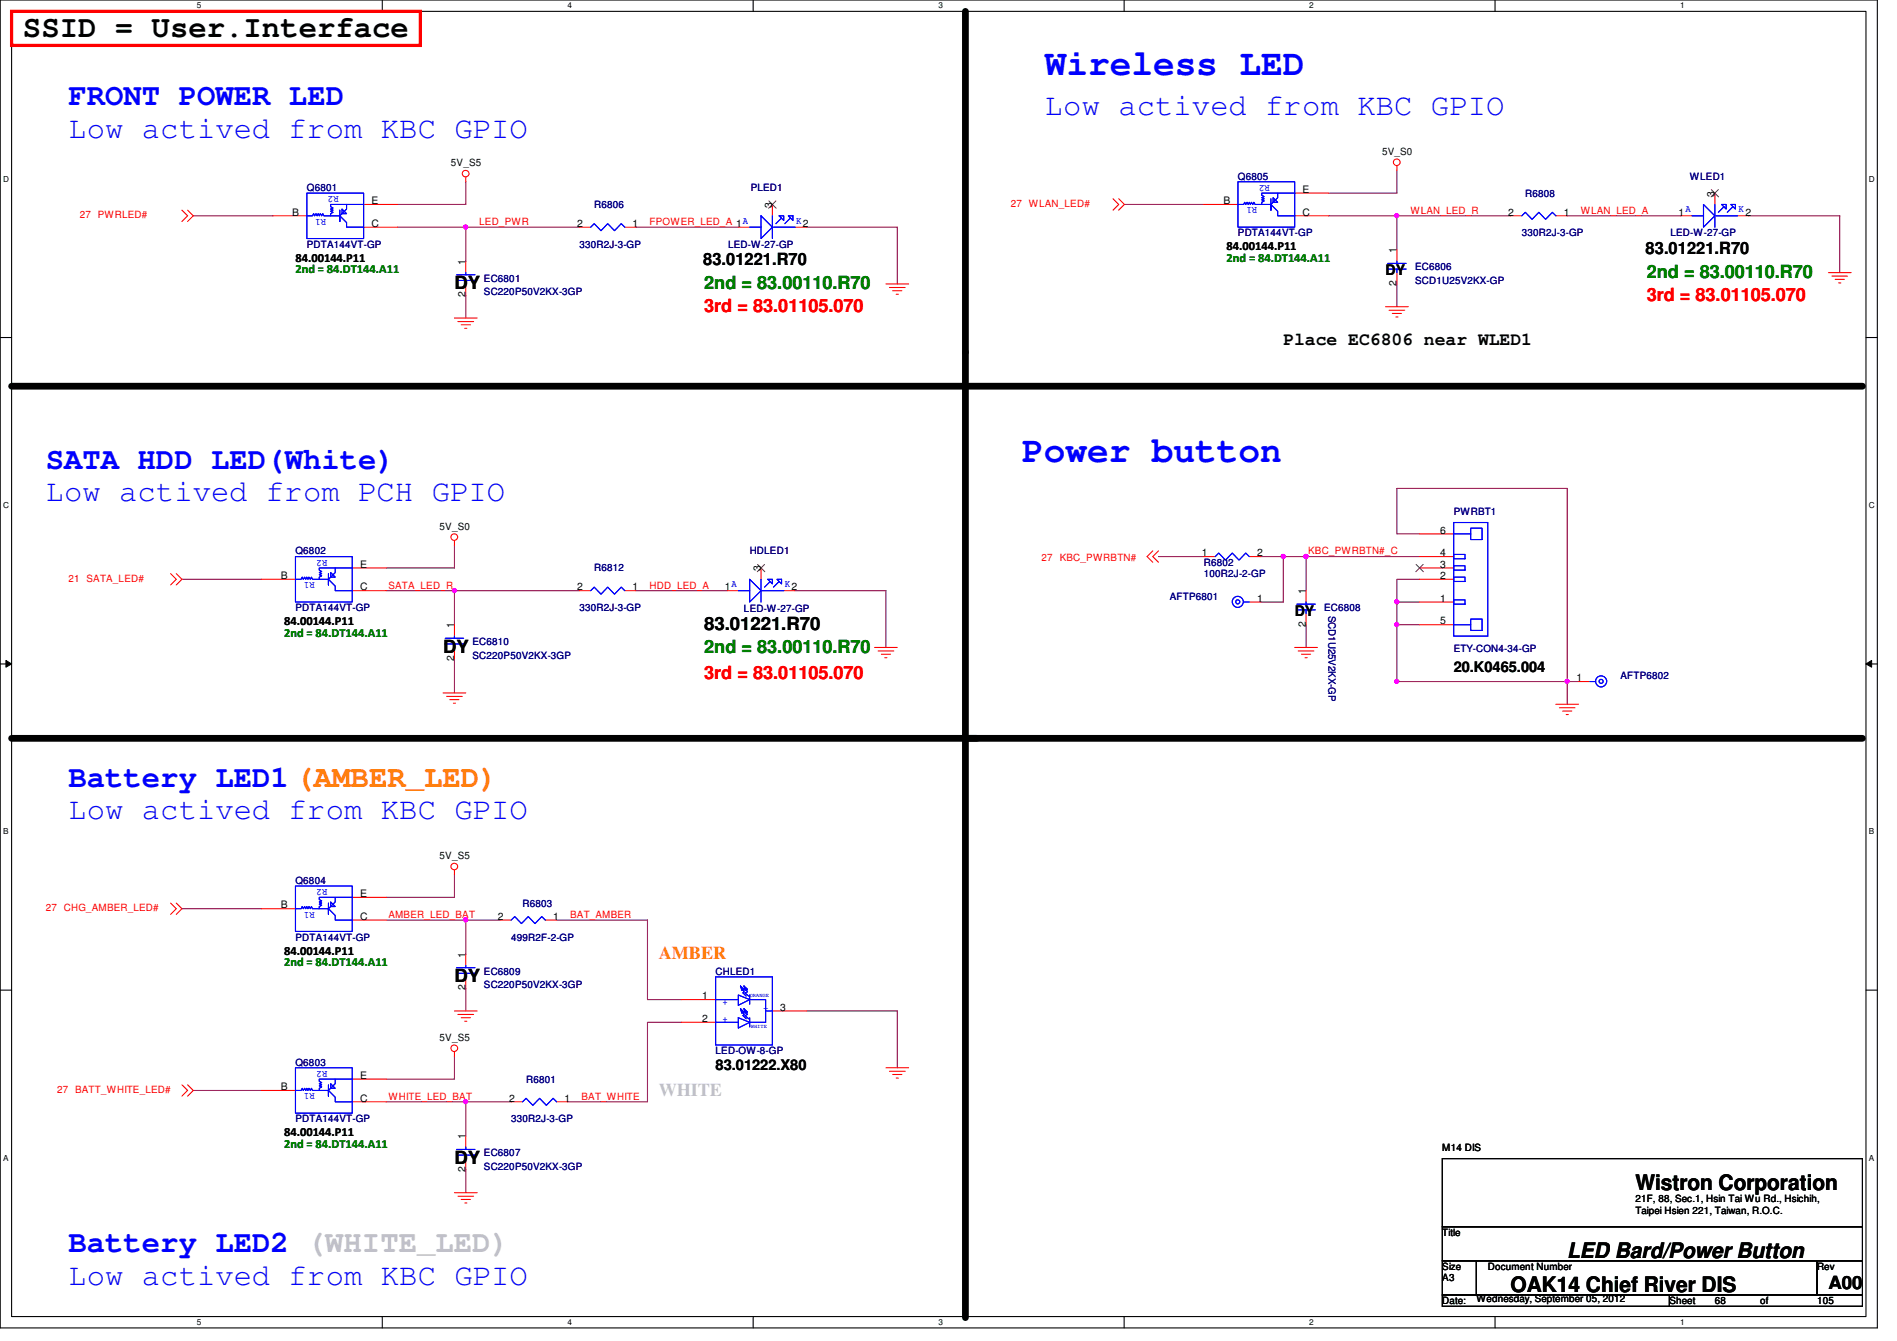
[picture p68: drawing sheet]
<svg xmlns="http://www.w3.org/2000/svg" width="297mm" height="210mm" viewBox="0 0 297 210" stroke-linecap="round" stroke-linejoin="round" font-family="sans-serif">
<defs><g id="words">
<g font-size="5.7" fill="#00f">
<text x="163.6" y="11.8">Wireless LED</text>
<text x="160.1" y="72.3">Power button</text>
</g>
<text font-size="4.8" x="3.6" y="5.8">SSID = User.Interface</text>
<g font-size="4.8" fill="#00f">
<text x="10.7" y="16.5">FRONT POWER LED</text>
<text x="163.6" y="18">Low actived from KBC GPIO</text>
<text x="10.7" y="21.5">Low actived from KBC GPIO</text>
<text x="7.2" y="73.4">SATA HDD LED(White)</text>
<text x="7.2" y="78.4">Low actived from PCH GPIO</text>
<text x="10.7" y="123.1">Battery LED1 (AMBER_LED)</text>
<text x="10.7" y="128.2">Low actived from KBC GPIO</text>
<text x="10.7" y="196">Battery LED2 (WHITE_LED)</text>
<text x="10.7" y="201.1">Low actived from KBC GPIO</text>
</g>
<g font-size="3.3">
<text x="256.1" y="186.3">Wistron Corporation</text>
<text x="245.4" y="196.8">LED Bard/Power Button</text>
<text x="236.5" y="202.3">OAK14 Chief River DIS</text>
</g>
<g font-size="2.8">
<text x="71.2" y="45.3">DY</text>
<text x="201" y="53.9">Place EC6806 near WLED1</text>
<text x="110.3" y="98.6">83.01221.R70</text>
<text x="69.4" y="102.2">DY</text>
<text x="71.2" y="153.8">DY</text>
<text x="71.2" y="182.2">DY</text>
<text x="286.3" y="201.8">A00</text>
</g>
<g font-size="2.8" fill="#008000">
<text x="110.3" y="45.3">2nd = 83.00110.R70</text>
<text x="257.8" y="43.5">2nd = 83.00110.R70</text>
<text x="110.3" y="102.2">2nd = 83.00110.R70</text>
</g>
<g font-size="2.8" fill="#f00">
<text x="257.8" y="47.1">3rd = 83.01105.070</text>
<text x="110.3" y="48.9">3rd = 83.01105.070</text>
<text x="110.3" y="106.3">3rd = 83.01105.070</text>
</g>
<text font-size="2.8" fill="#ff8000" x="103.2" y="150.2">AMBER</text>
<text font-size="2.8" fill="#c0c0c0" x="103.2" y="171.5">WHITE</text>
<g font-size="2.6">
<text x="110.1" y="41.5">83.01221.R70</text>
<text x="257.7" y="39.8">83.01221.R70</text>
</g>
<g font-size="2.3">
<text x="217" y="43">DY</text>
<text x="202.7" y="96.4">DY</text>
<text x="227.6" y="105.2">20.K0465.004</text>
<text x="112.1" y="167.5">83.01222.X80</text>
</g>
<g font-size="1.9">
<text x="46.3" y="41">84.00144.P11</text>
<text x="192.1" y="39.2">84.00144.P11</text>
<text x="44.5" y="97.9">84.00144.P11</text>
<text x="44.5" y="149.4">84.00144.P11</text>
<text x="44.5" y="177.9">84.00144.P11</text>
</g>
<g font-size="1.9" fill="#008000">
<text x="192.1" y="41">2nd = 84.DT144.A11</text>
<text x="46.3" y="42.8">2nd = 84.DT144.A11</text>
<text x="44.5" y="99.7">2nd = 84.DT144.A11</text>
<text x="44.5" y="151.2">2nd = 84.DT144.A11</text>
<text x="44.5" y="179.7">2nd = 84.DT144.A11</text>
</g>
<g font-size="1.6" fill="#000080">
<text x="48" y="29.9">Q6801</text>
<text x="117.6" y="29.9">PLED1</text>
<text x="193.8" y="28.1">Q6805</text>
<text x="264.6" y="28.1">WLED1</text>
<text x="93" y="32.6">R6806</text>
<text x="238.8" y="30.8">R6808</text>
<text x="48" y="38.8">PDTA144VT-GP</text>
<text x="90.7" y="38.8">330R2J-3-GP</text>
<text x="114" y="38.8">LED-W-27-GP</text>
<text x="193.8" y="37">PDTA144VT-GP</text>
<text x="238.3" y="37">330R2J-3-GP</text>
<text x="261.6" y="37">LED-W-27-GP</text>
<text x="75.8" y="44.1">EC6801</text>
<text x="75.8" y="46.2">SC220P50V2KX-3GP</text>
<text x="221.6" y="42.3">EC6806</text>
<text x="221.6" y="44.4">SCD1U25V2KX-GP</text>
<text x="227.6" y="80.6">PWRBT1</text>
<text x="46.3" y="86.8">Q6802</text>
<text x="93" y="89.5">R6812</text>
<text x="117.4" y="86.8">HDLED1</text>
<text x="188.5" y="88.6">R6802</text>
<text x="46.3" y="95.7">PDTA144VT-GP</text>
<text x="90.7" y="95.7">330R2J-3-GP</text>
<text x="116.5" y="95.8">LED-W-27-GP</text>
<text x="183.2" y="93.9">AFTP6801</text>
<text x="188.5" y="90.3">100R2J-2-GP</text>
<text x="207.3" y="95.7">EC6808</text>
<text x="74" y="101">EC6810</text>
<text x="208" y="96.4" transform="rotate(90 208 96.4)">SCD1U25V2KX-GP</text>
<text x="74" y="103.1">SC220P50V2KX-3GP</text>
<text x="227.6" y="102.1">ETY-CON4-34-GP</text>
<text x="253.7" y="106.3">AFTP6802</text>
<text x="46.3" y="138.3">Q6804</text>
<text x="81.8" y="141.9">R6803</text>
<text x="46.3" y="147.2">PDTA144VT-GP</text>
<text x="80" y="147.2">499R2F-2-GP</text>
<text x="75.8" y="152.6">EC6809</text>
<text x="75.8" y="154.7">SC220P50V2KX-3GP</text>
<text x="112.1" y="152.6">CHLED1</text>
<text x="46.3" y="166.8">Q6803</text>
<text x="112.1" y="165">LED-OW-8-GP</text>
<text x="82.4" y="169.5">R6801</text>
<text x="46.3" y="175.7">PDTA144VT-GP</text>
<text x="80" y="175.7">330R2J-3-GP</text>
<text x="75.8" y="181">EC6807</text>
<text x="75.8" y="183.1">SC220P50V2KX-3GP</text>
</g>
<g font-size="1.6">
<text x="70.6" y="26">5V_S5</text>
<text x="216.4" y="24.2">5V_S0</text>
<text x="45.8" y="33.7">B</text>
<text x="58.2" y="32">E</text>
<text x="58.2" y="35.5">C</text>
<text x="90.4" y="35.5">2</text>
<text x="99.1" y="35.5">1</text>
<text x="120.9" y="32.6" transform="rotate(-90 120.9 32.6)">3</text>
<text x="125.7" y="35.5">2</text>
<text x="191.6" y="32">B</text>
<text x="204" y="30.2">E</text>
<text x="204" y="33.7">C</text>
<text x="236.2" y="33.7">2</text>
<text x="244.9" y="33.7">1</text>
<text x="262.8" y="33.7">1</text>
<text x="268.5" y="30.8" transform="rotate(-90 268.5 30.8)">3</text>
<text x="273.3" y="33.7">2</text>
<text x="72.9" y="41.4" transform="rotate(-90 72.9 41.4)">1</text>
<text x="218.7" y="39.7" transform="rotate(-90 218.7 39.7)">1</text>
<text x="72.9" y="46.6" transform="rotate(-90 72.9 46.6)">2</text>
<text x="218.7" y="44.8" transform="rotate(-90 218.7 44.8)">2</text>
<text x="68.8" y="82.9">5V_S0</text>
<text x="225.5" y="83.5">6</text>
<text x="56.4" y="88.9">E</text>
<text x="119.1" y="89.5" transform="rotate(-90 119.1 89.5)">3</text>
<text x="188.2" y="87.1">1</text>
<text x="196.8" y="87.1">2</text>
<text x="225.5" y="88.9">3</text>
<text x="225.5" y="87.1">4</text>
<text x="44" y="90.6">B</text>
<text x="56.4" y="92.4">C</text>
<text x="90.4" y="92.4">2</text>
<text x="99.1" y="92.4">1</text>
<text x="113.5" y="92.4">1</text>
<text x="123.9" y="92.4">2</text>
<text x="196.8" y="94.2">1</text>
<text x="204.5" y="93" transform="rotate(-90 204.5 93)">1</text>
<text x="225.5" y="94.2">1</text>
<text x="225.5" y="90.6">2</text>
<text x="71.1" y="98.3" transform="rotate(-90 71.1 98.3)">1</text>
<text x="204.5" y="98.1" transform="rotate(-90 204.5 98.1)">2</text>
<text x="225.5" y="97.7">5</text>
<text x="71.1" y="103.5" transform="rotate(-90 71.1 103.5)">2</text>
<text x="246.8" y="106.6">1</text>
<text x="68.8" y="134.5">5V_S5</text>
<text x="44" y="142.2">B</text>
<text x="56.4" y="140.4">E</text>
<text x="56.4" y="144">C</text>
<text x="77.9" y="144">2</text>
<text x="86.6" y="144">1</text>
<text x="72.9" y="149.9" transform="rotate(-90 72.9 149.9)">1</text>
<text x="72.9" y="155" transform="rotate(-90 72.9 155)">2</text>
<text x="109.9" y="156.4">1</text>
<text x="109.9" y="160">2</text>
<text x="122.2" y="158.2">3</text>
<text x="68.8" y="162.9">5V_S5</text>
<text x="44" y="170.6">B</text>
<text x="56.4" y="168.9">E</text>
<text x="56.4" y="172.4">C</text>
<text x="79.7" y="172.4">2</text>
<text x="88.4" y="172.4">1</text>
<text x="72.9" y="178.4" transform="rotate(-90 72.9 178.4)">1</text>
<text x="72.9" y="183.5" transform="rotate(-90 72.9 183.5)">2</text>
<text x="225.8" y="180.1">M14 DIS</text>
<text x="256.1" y="188.1">21F, 88, Sec.1, Hsin Tai Wu Rd., Hsichih,</text>
<text x="256.1" y="189.9">Taipei Hsien 221, Taiwan, R.O.C.</text>
<text x="225.8" y="193.5">Title</text>
<text x="225.8" y="198.8">Size</text>
<text x="225.8" y="200.6">A3</text>
<text x="231.2" y="203.8">Wednesday, September 05, 2012</text>
<text x="233" y="198.8">Document Number</text>
<text x="284.5" y="198.8">Rev</text>
<text x="225.8" y="204.1">Date:</text>
<text x="261.4" y="204.1">Sheet</text>
<text x="268.5" y="204.1">68</text>
<text x="275.6" y="204.1">of</text>
<text x="284.5" y="204.1">105</text>
</g>
<g font-size="1.6" fill="#00f">
<text x="198.8" y="28.9" transform="rotate(180 198.8 28.9)">R2</text>
<text x="51.1" y="34.2" transform="rotate(180 51.1 34.2)">R1</text>
<text x="53" y="30.7" transform="rotate(180 53 30.7)">R2</text>
<text x="116.3" y="35">A</text>
<text x="124.7" y="35">K</text>
<text x="196.8" y="32.5" transform="rotate(180 196.8 32.5)">R1</text>
<text x="263.9" y="33.2">A</text>
<text x="272.2" y="33.2">K</text>
<text x="51.3" y="87.6" transform="rotate(180 51.3 87.6)">R2</text>
<text x="49.3" y="91.1" transform="rotate(180 49.3 91.1)">R1</text>
<text x="114.6" y="91.9">A</text>
<text x="122.9" y="91.9">K</text>
<text x="49.3" y="142.7" transform="rotate(180 49.3 142.7)">R1</text>
<text x="51.3" y="139.1" transform="rotate(180 51.3 139.1)">R2</text>
<text x="113.1" y="160">+</text>
<text x="113.1" y="157.4">+</text>
<text x="119.5" y="158.2">-</text>
<text x="51.3" y="167.6" transform="rotate(180 51.3 167.6)">R2</text>
<text x="49.3" y="171.2" transform="rotate(180 49.3 171.2)">R1</text>
</g>
<g font-size="1.6" fill="#f00">
<text x="12.5" y="34.2">27 PWRLED#</text>
<text x="75.1" y="35.2">LED_PWR</text>
<text x="101.7" y="35.2">FPOWER_LED_A 1A</text>
<text x="158.3" y="32.4">27 WLAN_LED#</text>
<text x="220.8" y="33.4">WLAN_LED_R</text>
<text x="247.5" y="33.4">WLAN_LED_A</text>
<text x="163.1" y="87.8">27</text>
<text x="165.9" y="87.8">KBC_PWRBTN#</text>
<text x="204.8" y="86.8">KBC_PWRBTN#_C</text>
<text x="10.7" y="91.1">21 SATA_LED#</text>
<text x="60.8" y="92.1">SATA_LED_R</text>
<text x="101.7" y="92.1">HDD_LED_A</text>
<text x="7.2" y="142.6">27 CHG_AMBER_LED#</text>
<text x="60.8" y="143.7">AMBER_LED_BAT</text>
<text x="89.3" y="143.7">BAT_AMBER</text>
<text x="8.9" y="171.1">27 BATT_WHITE_LED#</text>
<text x="60.8" y="172.1">WHITE_LED_BAT</text>
<text x="91.1" y="172.1">BAT_WHITE</text>
</g>
<g font-size="1.3">
<text x="30.8" y="1.3">5</text>
<text x="88.9" y="1.3">4</text>
<text x="146.9" y="1.3">3</text>
<text x="205" y="1.3">2</text>
<text x="263.1" y="1.3">1</text>
<text x=".5" y="28.4">D</text>
<text x="292.6" y="28.4">D</text>
<text x=".5" y="79.5">C</text>
<text x="292.6" y="79.5">C</text>
<text x=".5" y="130.6">B</text>
<text x="292.6" y="130.6">B</text>
<text x=".5" y="181.7">A</text>
<text x="292.6" y="181.7">A</text>
<text x="30.8" y="207.4">5</text>
<text x="88.9" y="207.4">4</text>
<text x="146.9" y="207.4">3</text>
<text x="205" y="207.4">2</text>
<text x="263.1" y="207.4">1</text>
</g>
<g font-size=".8" fill="#00f">
<text x="117.4" y="156.1">ORANGE</text>
<text x="117.6" y="160.9">WHITE</text>
</g>
</g></defs>
<path d="M0 0h294v207.9h-294zM1.8 1.8h290.4v204.3h-290.4z" fill="none" stroke="#000" stroke-width=".17"/>
<g fill="#fff">
<path d="M30.8 .2h.7v1.4h-.7z"/>
<path d="M30.8 206.2h.7v1.4h-.7z"/>
</g>
<path d="M59.9 0v1.8M59.9 206.1v1.8" fill="none" stroke="#000" stroke-width=".17"/>
<g fill="#fff">
<path d="M88.9 .2h.6v1.4h-.6z"/>
<path d="M88.9 206.2h.6v1.4h-.6z"/>
</g>
<path d="M117.9 0v1.8M117.9 206.1v1.8" fill="none" stroke="#000" stroke-width=".17"/>
<g fill="#fff">
<path d="M146.9 .2h.7v1.4h-.7z"/>
<path d="M146.9 206.2h.7v1.4h-.7z"/>
</g>
<path d="M176 0v1.8M176 206.1v1.8" fill="none" stroke="#000" stroke-width=".17"/>
<g fill="#fff">
<path d="M205 .2h.7v1.4h-.7z"/>
<path d="M205 206.2h.7v1.4h-.7z"/>
</g>
<path d="M234.1 0v1.8M234.1 206.1v1.8" fill="none" stroke="#000" stroke-width=".17"/>
<g fill="#fff">
<path d="M263.1 .2h.7v1.4h-.7z"/>
<path d="M263.1 206.2h.7v1.4h-.7z"/>
<path d="M.5 27.3h.9v1.4h-.9z"/>
<path d="M292.6 27.3h.9v1.4h-.9z"/>
<path d="M.5 78.4h.9v1.4h-.9z"/>
<path d="M292.6 78.4h.9v1.4h-.9z"/>
</g>
<path d="M0 52.8h1.8M292.2 52.8h1.8" fill="none" stroke="#000" stroke-width=".17"/>
<g fill="#fff">
<path d="M.5 129.5h.8v1.4h-.8z"/>
<path d="M292.6 129.5h.9v1.4h-.9z"/>
</g>
<path d="M0 103.9h1.8M292.2 103.9h1.8" fill="none" stroke="#000" stroke-width=".17"/>
<path d="M.9 103.4l.9 .5-.9 .5zM292.2 103.9l.9-.5v1z" fill="#000"/>
<path d="M.9 103.4l.9 .5-.9 .5zM292.2 103.9l.9-.5v1z" fill="none" stroke="#000" stroke-width=".16"/>
<g fill="#fff">
<path d="M.5 180.5h.8v1.4h-.8z"/>
<path d="M292.6 180.5h.9v1.4h-.9z"/>
</g>
<path d="M0 155h1.8M292.2 155h1.8" fill="none" stroke="#000" stroke-width=".17"/>
<path d="M28.5 90.7h12.4M71.2 92.5h19.5M99.6 92.5h14.2M124.5 92.5h14.2v8.8" fill="none" stroke="#800040" stroke-width=".17"/>
<circle cx="71.1" cy="92.4" r=".32" fill="#f0f"/>
<circle cx="71.1" cy="92.4" r=".32" fill="none" stroke="#f0f" stroke-width=".17"/>
<path d="M245.4 76.5h-26.7v7.1h3.6M60.5 92.5h10.7v5.3M71.2 85.3v3.6h-10.7M218.7 97.8h3.6M218.7 94.2h3.6M71.2 103.1v5.4" fill="none" stroke="#800040" stroke-width=".17"/>
<circle cx="218.7" cy="94.2" r=".32" fill="#f0f"/>
<circle cx="218.7" cy="94.2" r=".32" fill="none" stroke="#f0f" stroke-width=".17"/>
<path d="M218.7 97.8v8.9" fill="none" stroke="#800040" stroke-width=".17"/>
<circle cx="218.7" cy="106.7" r=".32" fill="#f0f"/>
<circle cx="218.7" cy="106.7" r=".32" fill="none" stroke="#f0f" stroke-width=".17"/>
<circle cx="218.7" cy="97.8" r=".32" fill="#f0f"/>
<circle cx="218.7" cy="97.8" r=".32" fill="none" stroke="#f0f" stroke-width=".17"/>
<path d="M245.4 76.5v30.2h-26.7" fill="none" stroke="#800040" stroke-width=".17"/>
<circle cx="245.4" cy="106.7" r=".32" fill="#f0f"/>
<circle cx="245.4" cy="106.7" r=".32" fill="none" stroke="#f0f" stroke-width=".17"/>
<path d="M197.4 94.2h3.6M204.5 87.1h17.8M247.2 106.7h-1.8v3.5" fill="none" stroke="#800040" stroke-width=".17"/>
<circle cx="204.5" cy="87.1" r=".32" fill="#f0f"/>
<circle cx="204.5" cy="87.1" r=".32" fill="none" stroke="#f0f" stroke-width=".17"/>
<path d="M181.4 87.1h7.1M197.4 87.1h3.6v7.1M204.5 97.8v3.5M204.5 87.1v5.4M222.3 90.7h-3.6v7.1" fill="none" stroke="#800040" stroke-width=".17"/>
<circle cx="204.5" cy="87.1" r=".32" fill="#f0f"/>
<circle cx="204.5" cy="87.1" r=".32" fill="none" stroke="#f0f" stroke-width=".17"/>
<path d="M201 87.1h3.5" fill="none" stroke="#800040" stroke-width=".17"/>
<circle cx="200.9" cy="87.1" r=".32" fill="#f0f"/>
<circle cx="200.9" cy="87.1" r=".32" fill="none" stroke="#f0f" stroke-width=".17"/>
<path d="M30.3 33.8h12.4M72.9 35.6h17.8M72.9 28.4v3.6M99.6 35.6h16M126.3 35.6h14.2v8.8M72.9 46.2v3.6" fill="none" stroke="#800040" stroke-width=".17"/>
<circle cx="72.9" cy="35.5" r=".32" fill="#f0f"/>
<circle cx="72.9" cy="35.5" r=".32" fill="none" stroke="#f0f" stroke-width=".17"/>
<path d="M62.3 32h10.6M62.3 35.6h10.6v5.3M236.5 33.8h-17.8v5.3M245.4 33.8h17.8M218.7 44.5v3.5" fill="none" stroke="#800040" stroke-width=".17"/>
<circle cx="218.7" cy="33.8" r=".32" fill="#f0f"/>
<circle cx="218.7" cy="33.8" r=".32" fill="none" stroke="#f0f" stroke-width=".17"/>
<g fill="none" stroke="#800040" stroke-width=".17">
<path d="M176.1 32h12.4M208.1 33.8h10.6M218.7 26.7v3.5h-10.6M273.9 33.8h14.2v8.9M28.5 142.2h12.4M60.5 144h12.4M72.9 144h5.4M72.9 154.7v3.5M72.9 144v5.4M87.2 144h14.2M30.3 170.7h10.6M71.2 165.4v3.5h-10.7"/>
<path d="M72.9 172.5v5.3M106.7 160h-5.3v12.5M72.9 183.1v3.6"/>
</g>
<circle cx="72.9" cy="144" r=".32" fill="#f0f"/>
<circle cx="72.9" cy="144" r=".32" fill="none" stroke="#f0f" stroke-width=".17"/>
<path d="M72.9 172.5h7.1" fill="none" stroke="#800040" stroke-width=".17"/>
<circle cx="72.9" cy="172.4" r=".32" fill="#f0f"/>
<circle cx="72.9" cy="172.4" r=".32" fill="none" stroke="#f0f" stroke-width=".17"/>
<path d="M71.2 136.9v3.6h-10.7M101.4 144v12.5h5.3M126.3 158.2h14.2v8.9M60.5 172.5h12.4M88.9 172.5h12.5" fill="none" stroke="#800040" stroke-width=".17"/>
<g fill="none" stroke="#f00" stroke-width=".17">
<path d="M28.5 32.9l.9 .9-.9 .9M29.4 32.9l.9 .9-.9 .9M42.7 33.8h5.3M56.9 35.6h5.4M56.9 32h5.4M72.9 27.7v.7M90.7 35.6h1.8M97.8 35.6h1.8M115.6 35.6h1.8M120.9 32v1.8M124.5 35.6h1.8M174.3 31.1l.9 .9-.9 .9"/>
<path d="M175.2 31.1l.9 .9-.9 .9M188.5 32h5.3M202.7 33.8h5.4M202.7 30.2h5.4M218.7 26v.7M218.7 39.1v1.8M236.5 33.8h1.8M243.6 33.8h1.8M263.2 33.8h1.8M268.5 30.2v1.8M272.1 33.8h1.8M71.2 49.8h3.5"/>
<path d="M71.7 50.3h2.5M72.2 50.8h1.5M72.8 51.4h.3M72.9 40.9v1.8M72.9 44.4v1.8M138.7 44.4h3.6M139.3 45h2.4M139.8 45.5h1.4M140.3 46.1h.4M217 48h3.5M217.5 48.6h2.5M218 49.1h1.5"/>
<path d="M218.6 49.6h.3M218.7 42.7v1.7M286.3 42.7h3.6M286.8 43.2h2.5M287.4 43.7h1.4M287.9 44.3h.3M26.7 89.8l.9 .9-.9 .9M27.6 89.8l.9 .9-.9 .9M40.9 90.7h5.4M55.2 92.5h5.3M55.2 88.9h5.3M71.2 84.6v.7"/>
<path d="M71.2 97.8v1.8M90.7 92.5h1.8M97.8 92.5h1.8M113.8 92.5h1.8M119.2 88.9v1.8M122.7 92.5h1.8M180.5 86.2l-.9 .9 .9 .9M181.4 86.2l-.9 .9 .9 .9M188.5 87.1h1.8M195.6 94.2h1.8M195.6 87.1h1.8M204.5 92.5v1.7"/>
<path d="M204.5 96v1.8M222.3 88.9h5.3M222.3 90.7h5.3M222.3 94.2h5.3M222.3 87.1h5.3M222.3 97.8h5.3M222.3 83.6h5.3M69.4 108.5h3.5M69.9 109h2.5M70.4 109.5h1.5M71 110.1h.3M71.2 101.3v1.8"/>
<path d="M136.9 101.3h3.6M137.5 101.9h2.5M138 102.4h1.4M138.6 103h.3M202.7 101.3h3.6M203.3 101.9h2.4M203.8 102.4h1.4M204.3 103h.4M243.6 110.2h3.6M244.2 110.8h2.4M244.7 111.3h1.4M245.2 111.8h.4"/>
<path d="M247.2 106.7h1.8M71.2 136.2v.7M26.7 141.4l.9 .8-.9 .9M27.6 141.4l.9 .8-.9 .9M40.9 142.2h5.4M55.2 140.5h5.3M55.2 144h5.3M71.2 158.2h3.5M71.7 158.8h2.5M72.2 159.3h1.5M72.8 159.9h.3M72.9 149.4v1.7"/>
<path d="M72.9 152.9v1.8M78.3 144h1.7M85.4 144h1.8M106.7 156.5h5.4M120.9 158.2h5.4M28.5 169.8l.9 .9-.9 .9M29.4 169.8l.9 .9-.9 .9M40.9 170.7h5.4M55.2 168.9h5.3M55.2 172.5h5.3M71.2 164.6v.8M72.9 177.8v1.8"/>
<path d="M80 172.5h1.8M87.2 172.5h1.7M106.7 160h5.4M138.7 167.1h3.6M139.3 167.7h2.4M139.8 168.2h1.4M140.3 168.7h.4M71.2 186.7h3.5M71.7 187.2h2.5M72.2 187.7h1.5M72.8 188.3h.3M72.9 181.4v1.7"/>
<circle cx="72.9" cy="27.2" r=".52"/>
<circle cx="218.7" cy="25.4" r=".52"/>
<circle cx="71.1" cy="84.1" r=".52"/>
<circle cx="71.1" cy="135.6" r=".52"/>
<circle cx="71.1" cy="164.1" r=".52"/>
</g>
<path d="M225.8 181.4h65.8v10.6h-65.8zM225.8 192h65.8v5.4h-65.8zM225.8 197.4h5.4v5.3h-5.4zM231.2 197.4h53.3v5.3h-53.3zM284.5 197.4h7.1v5.3h-7.1zM225.8 202.7h35.6v1.8h-35.6zM261.4 202.7h30.2v1.8h-30.2z" fill="none" stroke="#000" stroke-width=".17"/>
<path d="M1.8 1.8h64v5.3h-64z" fill="none" stroke="#f00" stroke-width=".51"/>
<path d="M151.2 1.8v204.4M1.8 60.5h289.8M1.8 115.6h151.1M151.2 115.6h140.4" fill="none" stroke="#000" stroke-width="1.1"/>
<g fill="none" stroke="#00f" stroke-width=".17">
<path d="M48 30.2h8.9v7.1h-8.9zM53.2 32.9v1.8v-.9h-2.5l-.2-.4-.1 .4-.2-.4-.2 .4-.2-.4-.1 .4-.2-.4-.2 .4-.2-.4-.2 .4h-.9M53.5 32.7l.8 .7h-.8zM54.3 32h-2.5v.3l.4 .3-.4 .1 .4 .2-.4 .2 .4 .1-.4 .2v.4M56.9 32h-2.6v.7l-1.1 1.1 1.1 1v.8h2.6M92.5 35.6l.5-.6 1.1 1.1 1.1-1.1 1 1.1 1.1-1.1 .5 .6M117.4 35.6h1.8M119.2 33.8l1.7 1.8-1.7 1.7zM120.9 33.8v3.5M121.1 35.6h3.4M122 33.8h.7v.7zM122.4 34.1l-.9 .9"/>
<path d="M123.4 33.8h.8v.7zM123.8 34.1l-.9 .9M193.8 28.4h8.9v7.2h-8.9zM199 31.1v1.8v-.9h-2.5l-.2-.3-.1 .3-.2-.3-.2 .3-.2-.3-.2 .3-.1-.3-.2 .3-.2-.3-.2 .3h-.9M199.3 30.9l.8 .8h-.8zM200.1 30.2h-2.5v.4l.3 .2-.3 .1 .3 .2-.3 .2 .3 .2-.3 .2v.3M202.7 30.2h-2.6v.7l-1.1 1.1 1.1 1.1v.7h2.6M238.3 33.8l.5-.6 1.1 1.1 1.1-1.1 1 1.1 1.1-1.1 .5 .6M265 33.8h1.7M266.7 32l1.8 1.8-1.8 1.8zM268.5 32v3.6M268.7 33.8h3.4"/>
<path d="M269.6 32h.7v.7zM270 32.3l-.9 .9M271 32h.7v.7zM271.4 32.3l-.9 .9M71.5 43h2.9M71.5 43.9h2.9M72.9 42.7v.3M72.9 43.9v.5M217.3 41.2h2.9M217.3 42.1h2.9M218.7 40.9v.3M218.7 42.1v.6"/>
<path d="M46.3 87.1h8.9v7.1h-8.9zM51.4 89.8v1.8v-.9h-2.5l-.1-.4-.2 .4-.2-.4-.2 .4-.2-.4-.1 .4-.2-.4-.2 .4-.2-.4-.1 .4h-.9M51.8 89.6l.7 .7h-.7zM52.5 88.9h-2.5v.3l.4 .3-.4 .1 .4 .2-.4 .2 .4 .1-.4 .2v.4M55.2 88.9h-2.7v.7l-1.1 1.1 1.1 1v.8h2.7M69.7 99.9h2.9M71.2 99.6v.3M92.5 92.5l.5-.6 1.1 1.1 1.1-1.1 1 1.1 1.1-1.1 .5 .6M115.6 92.5h1.8M117.4 90.7l1.8 1.8-1.8 1.7zM119.2 90.7v3.5M119.3 92.5h3.4"/>
<path d="M120.2 90.7h.7v.7zM120.6 91l-.9 .9M121.7 90.7h.7v.7zM122 91l-.9 .9M190.3 87.1l.5-.5 1.1 1.1 1.1-1.1 1 1.1 1.1-1.1 .5 .5M194.7 94.2h.9M203.1 94.6h2.8M203.1 95.5h2.8M204.5 94.2v.4M204.5 95.5v.5M227.6 97.8h2.7M227.6 83.6h2.7"/>
<path d="M227.6 81.8h5.4v17.8h-5.4zM227.6 93.9h1.8v.7h-1.8zM227.6 90.3h1.8v.7h-1.8zM227.6 88.6h1.8v.6h-1.8zM227.6 86.8h1.8v.7h-1.8zM230.3 96.9h1.8v1.8h-1.8zM230.3 82.7h1.8v1.8h-1.8zM69.7 100.8h2.9M71.2 100.8v.5M249 106.7h.8M46.3 138.7h8.9v7.1h-8.9zM51.4 141.4v1.7v-.9h-2.5l-.1-.3-.2 .3-.2-.3-.2 .3-.2-.3-.1 .3-.2-.3-.2 .3-.2-.3-.1 .3h-.9"/>
<path d="M51.8 141.2l.7 .7h-.7zM52.5 140.5h-2.5v.3l.4 .2-.4 .2 .4 .2-.4 .1 .4 .2-.4 .2v.3M55.2 140.5h-2.7v.7l-1.1 1 1.1 1.1v.7h2.7M71.5 151.5h2.9M71.5 152.4h2.9M72.9 151.1v.4M72.9 152.4v.5M80 144l.6-.5 1.1 1.1 1-1.1 1.1 1.1 1-1.1 .6 .5M112.1 156.5h3.5M112.1 152.9h8.8v10.7h-8.8zM115.6 155.7l1.8 .8-1.8 .9zM115.6 159.3l1.8 .7-1.8 .9z"/>
<path d="M115.9 154.3l.6 .9-.2 .2 .5 .5M115.9 157.9l.6 .5-.3 .2zM115.9 157.9l.6 .9-.2 .2 .5 .5M115.9 154.3l.6 .6-.3 .1zM116.5 157.9l.5 .5-.3 .2zM116.5 154.3l.5 .9-.3 .2 .5 .5M116.5 154.3l.5 .6-.3 .1zM116.5 157.9l.5 .9-.3 .2 .5 .5M117.4 155.7v1.5M117.4 159.3v1.4M117.4 156.5h2.5v3.5h-2.5M119.9 158.2h1"/>
<path d="M46.3 167.1h8.9v7.1h-8.9zM51.4 169.8v1.8v-.9h-2.5l-.1-.4-.2 .4-.2-.4-.2 .4-.2-.4-.1 .4-.2-.4-.2 .4-.2-.4-.1 .4h-.9M51.8 169.6l.7 .7h-.7zM52.5 168.9h-2.5v.3l.4 .3-.4 .1 .4 .2-.4 .2 .4 .1-.4 .2v.4M55.2 168.9h-2.7v.7l-1.1 1.1 1.1 1v.8h2.7M71.5 179.9h2.9M72.9 179.6v.3M81.8 172.5l.6-.6 1 1.1 1.1-1.1 1.1 1.1 1-1.1 .6 .6M112.1 160h3.5M71.5 180.8h2.9M72.9 180.8v.6"/>
<circle cx="193.8" cy="94.2" r=".32"/>
<circle cx="193.8" cy="94.2" r=".87"/>
<circle cx="250.7" cy="106.7" r=".32"/>
<circle cx="250.7" cy="106.7" r=".87"/>
</g>
<path d="M120.4 31.5l1.1 1.1M121.5 31.5l-1.2 1.1M268 29.7l1.1 1.1M269.1 29.7l-1.2 1.1M118.6 88.3l1.2 1.2M119.7 88.3l-1.1 1.2M221.7 88.3l1.2 1.2M222.8 88.3l-1.1 1.2" fill="none" stroke="#804000" stroke-width=".16"/>
<circle cx="71.1" cy="92.4" r=".32" fill="#f0f"/>
<circle cx="71.1" cy="92.4" r=".32" fill="none" stroke="#f0f" stroke-width=".17"/>
<circle cx="218.7" cy="94.2" r=".32" fill="#f0f"/>
<circle cx="218.7" cy="94.2" r=".32" fill="none" stroke="#f0f" stroke-width=".17"/>
<circle cx="218.7" cy="106.7" r=".32" fill="#f0f"/>
<circle cx="218.7" cy="106.7" r=".32" fill="none" stroke="#f0f" stroke-width=".17"/>
<circle cx="218.7" cy="97.8" r=".32" fill="#f0f"/>
<circle cx="218.7" cy="97.8" r=".32" fill="none" stroke="#f0f" stroke-width=".17"/>
<circle cx="245.4" cy="106.7" r=".32" fill="#f0f"/>
<circle cx="245.4" cy="106.7" r=".32" fill="none" stroke="#f0f" stroke-width=".17"/>
<circle cx="204.5" cy="87.1" r=".32" fill="#f0f"/>
<circle cx="204.5" cy="87.1" r=".32" fill="none" stroke="#f0f" stroke-width=".17"/>
<circle cx="204.5" cy="87.1" r=".32" fill="#f0f"/>
<circle cx="204.5" cy="87.1" r=".32" fill="none" stroke="#f0f" stroke-width=".17"/>
<circle cx="200.9" cy="87.1" r=".32" fill="#f0f"/>
<circle cx="200.9" cy="87.1" r=".32" fill="none" stroke="#f0f" stroke-width=".17"/>
<circle cx="72.9" cy="35.5" r=".32" fill="#f0f"/>
<circle cx="72.9" cy="35.5" r=".32" fill="none" stroke="#f0f" stroke-width=".17"/>
<circle cx="218.7" cy="33.8" r=".32" fill="#f0f"/>
<circle cx="218.7" cy="33.8" r=".32" fill="none" stroke="#f0f" stroke-width=".17"/>
<circle cx="72.9" cy="144" r=".32" fill="#f0f"/>
<circle cx="72.9" cy="144" r=".32" fill="none" stroke="#f0f" stroke-width=".17"/>
<circle cx="72.9" cy="172.4" r=".32" fill="#f0f"/>
<circle cx="72.9" cy="172.4" r=".32" fill="none" stroke="#f0f" stroke-width=".17"/>
<use href="#words"/>
</svg>
